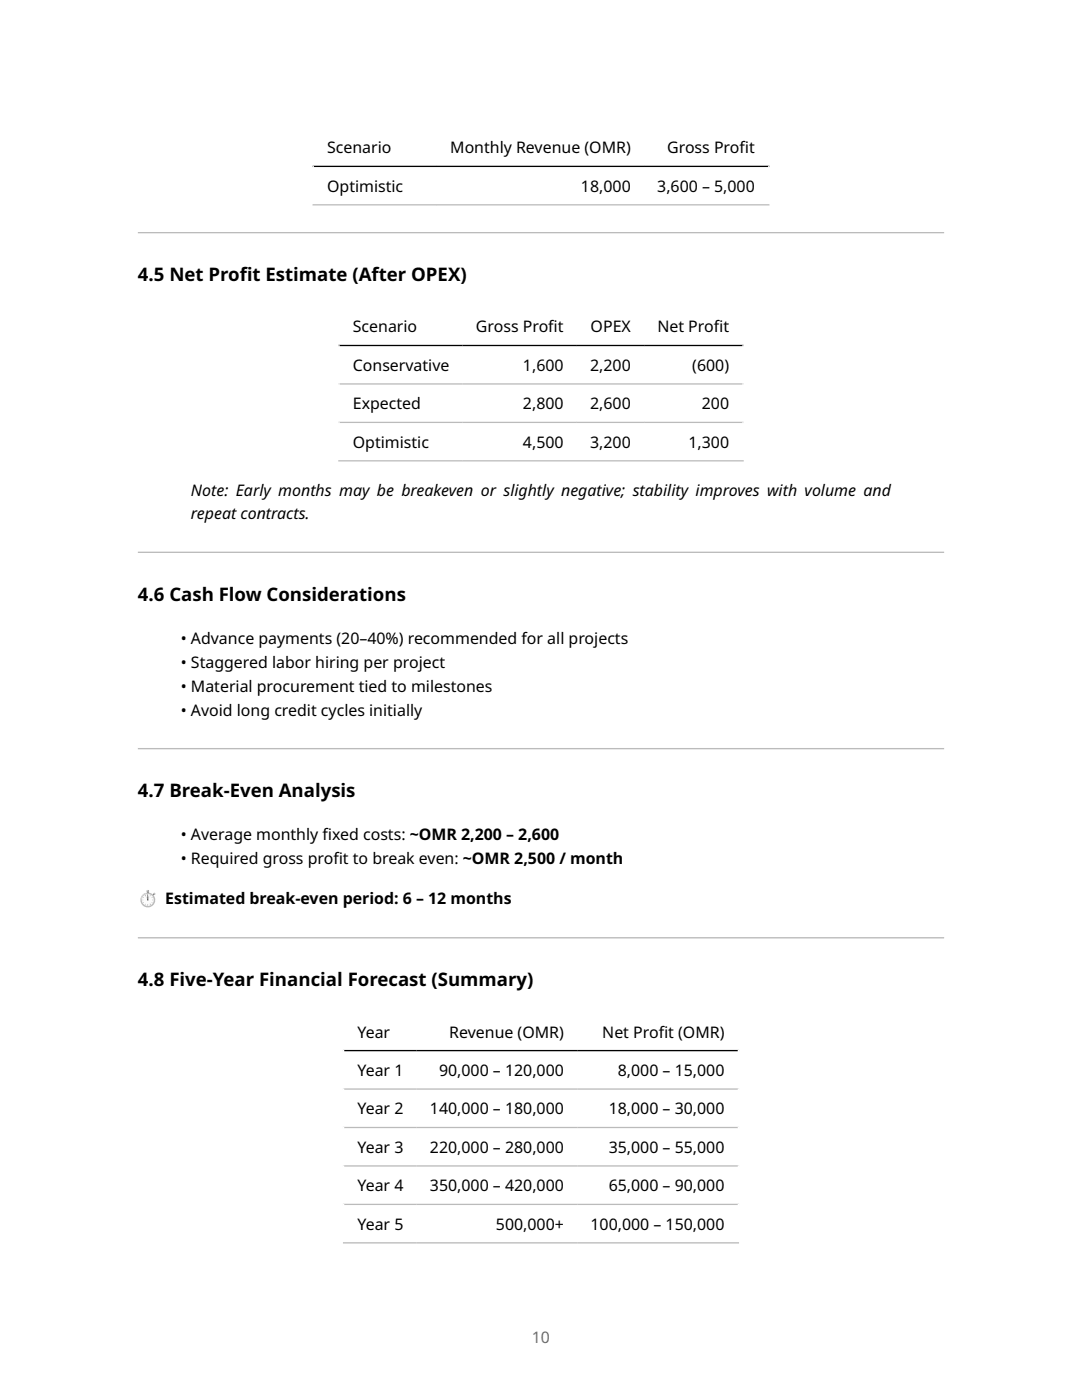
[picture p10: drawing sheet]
<svg xmlns="http://www.w3.org/2000/svg" width="216mm" height="279mm" viewBox="0 0 216 279" stroke-linecap="round" stroke-linejoin="round" font-family="sans-serif">
<defs><g id="words">
<g font-size="3.7">
<text x="27.5" y="56.1">4.5 Net Prof</text>
<text x="47.8" y="56.1">it Estimate (After OPEX)</text>
<text x="27.5" y="119.9">4.6 Cash Flow Considerations</text>
<text x="27.5" y="159.1">4.7 Break-Even Analysis</text>
<text x="27.5" y="196.8">4.8 Five-Year Financial Forecast (Summary)</text>
</g>
<g font-size="3.2">
<text x="65.3" y="30.6">Scenario</text>
<text x="89.8" y="30.6">Monthly Revenue (OMR)</text>
<text x="133.1" y="30.6">Gross Prof</text>
<text x="147.6" y="30.6">it</text>
<text x="65.3" y="38.3">Optimistic</text>
<text x="115.9" y="38.3">18,000</text>
<text x="131.2" y="38.3">3,600 – 5,000</text>
<text x="70.4" y="66.3">Scenario</text>
<text x="95" y="66.3">Gross Prof</text>
<text x="109.4" y="66.3">it</text>
<text x="117.9" y="66.3">OPEX</text>
<text x="131.2" y="66.3">Net Prof</text>
<text x="142.4" y="66.3">it</text>
<text x="70.4" y="74">Conservative</text>
<text x="104.4" y="74">1,600</text>
<text x="117.8" y="74">2,200</text>
<text x="138.1" y="74">(600)</text>
<text x="70.4" y="81.7">Expected</text>
<text x="104.4" y="81.7">2,800</text>
<text x="117.8" y="81.7">2,600</text>
<text x="140" y="81.7">200</text>
<text x="70.4" y="89.4">Optimistic</text>
<text x="104.4" y="89.4">4,500</text>
<text x="117.8" y="89.4">3,200</text>
<text x="137.4" y="89.4">1,300</text>
<text x="38.1" y="98.9">Note: Early months may be breakeven or slightly negative; stability improves with volume and</text>
<text x="38.1" y="103.7">repeat contracts.</text>
<text x="36.1" y="128.5">• Advance payments (20–40%) recommended for all projects</text>
<text x="36.1" y="133.3">• Staggered labor hiring per project</text>
<text x="36.1" y="138.1">• Material procurement tied to milestones</text>
<text x="36.1" y="142.8">• Avoid long credit cycles initially</text>
<text x="36.1" y="167.7">• Average monthly f</text>
<text x="64.4" y="167.7">ixed costs: ~OMR 2,200 – 2,600</text>
<text x="36.1" y="172.5">• Required gross prof</text>
<text x="66.5" y="172.5">it to break even: ~OMR 2,500 / month</text>
<text x="27.5" y="180.4">⏱ Estimated break-even period: 6 – 12 months</text>
<text x="71.3" y="207.1">Year</text>
<text x="89.6" y="207.1">Revenue (OMR)</text>
<text x="120.2" y="207.1">Net Prof</text>
<text x="131.4" y="207.1">it (OMR)</text>
<text x="71.3" y="214.7">Year 1</text>
<text x="87.6" y="214.7">90,000 – 120,000</text>
<text x="123.3" y="214.7">8,000 – 15,000</text>
<text x="71.3" y="222.4">Year 2</text>
<text x="85.8" y="222.4">140,000 – 180,000</text>
<text x="121.5" y="222.4">18,000 – 30,000</text>
<text x="71.3" y="230.1">Year 3</text>
<text x="85.8" y="230.1">220,000 – 280,000</text>
<text x="121.5" y="230.1">35,000 – 55,000</text>
<text x="71.3" y="237.8">Year 4</text>
<text x="85.8" y="237.8">350,000 – 420,000</text>
<text x="121.5" y="237.8">65,000 – 90,000</text>
<text x="71.3" y="245.4">Year 5</text>
<text x="99" y="245.4">500,000+</text>
<text x="117.8" y="245.4">100,000 – 150,000</text>
</g>
<text font-size="3.2" fill="#6e6e6e" x="106.1" y="267.9">10</text>
</g></defs>
<path d="M62.4 25.5h91.1M62.5 25.4v15.6M153.4 25.4v15.6" fill="none" stroke="#fff" stroke-width=".26"/>
<path d="M62.4 33.2h91.1" fill="none" stroke="#000" stroke-width=".26"/>
<path d="M62.4 40.9h91.1" fill="none" stroke="#bbb" stroke-width=".26"/>
<path d="M27.5 46.6h160.9zM27.5 46.3h160.9v.3h-160.9z" fill-rule="evenodd" fill="#bbb"/>
<path d="M67.5 61.3h80.9M67.6 61.1v31M148.3 61.1v31" fill="none" stroke="#fff" stroke-width=".26"/>
<path d="M67.5 69h80.9" fill="none" stroke="#000" stroke-width=".26"/>
<path d="M67.5 76.6h80.9M67.5 84.3h80.9M67.5 92h80.9" fill="none" stroke="#bbb" stroke-width=".26"/>
<g fill="#bbb">
<path d="M27.5 110.4h160.9zM27.5 110.1h160.9v.3h-160.9z" fill-rule="evenodd"/>
<path d="M27.5 149.5h160.9zM27.5 149.3h160.9v.2h-160.9z" fill-rule="evenodd"/>
<path d="M27.5 187.3h160.9zM27.5 187h160.9v.3h-160.9z" fill-rule="evenodd"/>
</g>
<path d="M68.4 202h79.1M68.6 201.9v46.3M147.3 201.9v46.3" fill="none" stroke="#fff" stroke-width=".26"/>
<path d="M68.4 209.7h79.1" fill="none" stroke="#000" stroke-width=".26"/>
<path d="M68.4 217.3h79.1M68.4 225h79.1M68.4 232.7h79.1M68.4 240.4h79.1M68.4 248h79.1" fill="none" stroke="#bbb" stroke-width=".26"/>
<path d="M29.4 178h.2v.3h-.2z" fill="#607d8b"/>
<path d="M29.2 177.7l.5-.1v.4h-.5z" fill="#b0bec5"/>
<path d="M29.2 178h.5z" fill="#607d8b"/>
<g fill="#fbe9e7">
<path d="M29.4 177.7v.2z"/>
<path d="M29.3 177.7v.2z"/>
</g>
<path d="M29.6 177.7v.2z" fill="#78909c"/>
<g fill="#607d8b">
<path d="M29.7 177.7v.2z"/>
<path d="M30.4 178.6l.2-.2 .2 .1-.2 .2z"/>
</g>
<path d="M30.6 178.3l.2-.2 .2 .3-.2 .2z" fill="#b0bec5"/>
<path d="M30.6 178.3l.3 .3z" fill="#607d8b"/>
<path d="M30.7 178.2h.1z" fill="#fbe9e7"/>
<circle cx="29.5" cy="179.6" r="1.48" fill="#b0bec5"/>
<circle cx="29.5" cy="179.6" r="1.19" fill="#fafafa"/>
<g fill="#b2947c">
<path d="M29.5 178.5v.2z"/>
<path d="M29.5 180.5v.2z"/>
<path d="M30.4 179.6h.2z"/>
<path d="M28.4 179.6h.2z"/>
<path d="M28.9 178.7l.2 .2z"/>
<path d="M29.9 180.4l.1 .2z"/>
<path d="M28.6 179.1l.1 .1z"/>
<path d="M30.3 180.1l.1 .1z"/>
<path d="M30 178.7v.2z"/>
<path d="M29 180.4v.2z"/>
<path d="M30.3 179.1h.1z"/>
<path d="M28.6 180.1h.1z"/>
</g>
<circle cx="29.5" cy="179.1" r=".28" fill="#82aec0"/>
<g fill="#563428">
<path d="M29.5 178.5l.1 1.1h-.2z"/>
<circle cx="29.5" cy="179.6" r=".12"/>
</g>
<path d="M28.4 178.7l.5-.4h.4a1.86 1.86 0 0 0-1.2 1.5v-.6z" fill="#eceff1"/>
<use href="#words"/>
</svg>
